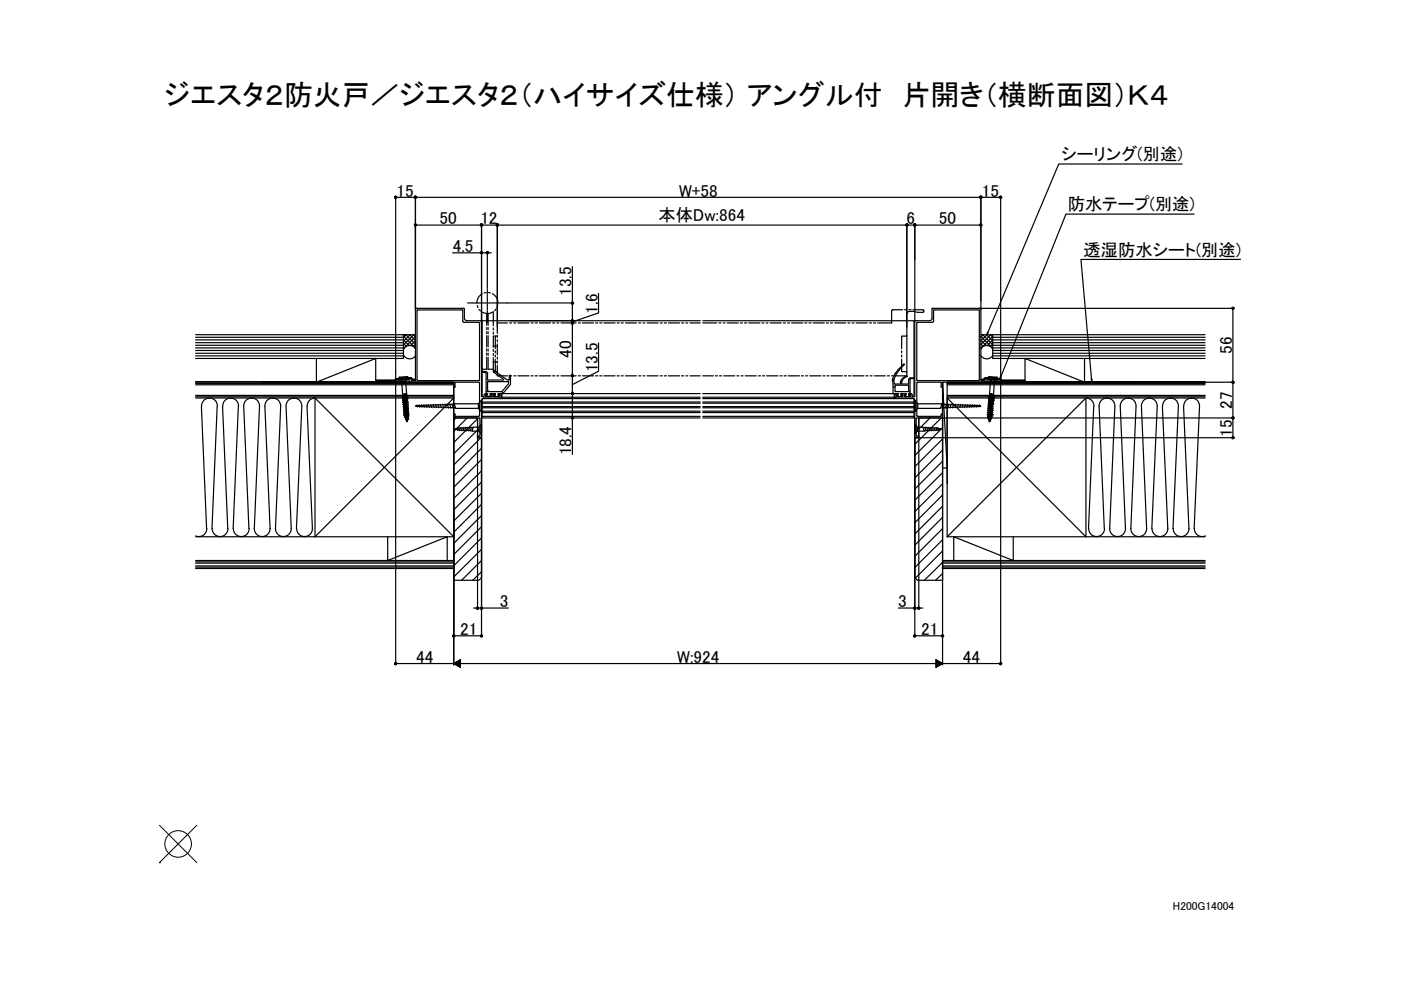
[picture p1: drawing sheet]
<svg xmlns="http://www.w3.org/2000/svg" width="297mm" height="210mm" viewBox="0 0 297 210" stroke-linecap="round" stroke-linejoin="round" font-family="sans-serif">
<defs><g id="words">
<text font-size="6.1" x="34.9" y="22.2">ジエスタ２防火戸／ジエスタ２（ハイサイズ仕様） アングル付　片開き（横断面図）Ｋ４</text>
<g font-size="3.7">
<text x="225" y="34">シーリング(別途)</text>
<text x="84.1" y="41.7">15</text>
<text x="144" y="41.7">W+58</text>
<text x="208.1" y="41.7">15</text>
<text x="93.2" y="47.6">50</text>
<text x="101.8" y="47.6">12</text>
<text x="139.6" y="47">本体Dw:864</text>
<text x="192.2" y="47.6">6</text>
<text x="199.1" y="47.6">50</text>
<text x="226.4" y="44.5">防水テープ(別途)</text>
<text x="96" y="53.4">4.5</text>
<text x="229.7" y="54.2">透湿防水シート(別途)</text>
<text x="121.2" y="62.8" transform="rotate(-90 121.2 62.8)">13.5</text>
<text x="126.7" y="66.6" transform="rotate(-90 126.7 66.6)">1.6</text>
<text x="121.2" y="75.9" transform="rotate(-90 121.2 75.9)">40</text>
<text x="261.2" y="75" transform="rotate(-90 261.2 75)">56</text>
<text x="126.7" y="78.9" transform="rotate(-90 126.7 78.9)">13.5</text>
<text x="261.2" y="86.6" transform="rotate(-90 261.2 86.6)">27</text>
<text x="261.2" y="92.6" transform="rotate(-90 261.2 92.6)">15</text>
<text x="121.2" y="96.6" transform="rotate(-90 121.2 96.6)">18.4</text>
<text x="105.9" y="128.7">3</text>
<text x="190.4" y="128.7">3</text>
<text x="97.6" y="134.6">21</text>
<text x="195.3" y="134.6">21</text>
<text x="88.2" y="140.5">44</text>
<text x="143.6" y="140.5">W:924</text>
<text x="204.2" y="140.5">44</text>
</g>
<text font-size="2.4" x="248.7" y="193">H200G14004</text>
</g></defs>
<!-- layer: LIX_HONTAI -->
<g fill="none" stroke="#000" stroke-width=".25">
<path d="M99.1 64.2h1.1M100.3 64.2h.1M100.6 64.2h1.1M101.2 64.8l.1 .4M101.5 65.6l.4 .3M101.8 64.2h.1M102.1 64.2h1.1M102.1 66.1v2.7M102.1 75.6v2.7h1.1v-2.6M102.1 69.2v.5M102.1 70.1v.5M102.1 71v2.3"/>
<path d="M102.1 73.8v.4M102.1 74.7v.4M102.2 62.3a2.13 2.13 0 0 0-1.1 2M102.3 79h.6l.2 .2v4.3h.3l-.1 .3h-.2M102.3 78.8h.8l.2 .3M102.3 78.8v.2M103.1 62l-.5 .1M103.2 66.5v2.5M103.2 69.4v.5M103.2 70.3v.5M103.2 71.2v2.3M103.2 74v.4"/>
<path d="M103.2 74.9v.4M103.3 64.2h.1M103.3 67.4v1M103.3 60v1.1M103.3 61.2v.2M103.3 61.5v1.1M103.3 62.7v.1M103.3 63v1.1M103.3 64.2v.1M103.3 64.4v1.1M103.3 65.6v.2M103.3 65.9v1.1"/>
<path d="M103.3 67.1v.1M103.4 79v.1M103.4 79.1v1.5h3.3M103.5 66.5v2.5M103.5 75.7v2.6h1.1M103.5 69.4v.5M103.5 70.3v.5M103.5 71.2v2.3M103.5 74v.4M103.5 74.9v.4M103.5 62l.5 .1M103.5 64.2h1.1"/>
<path d="M104.4 62.3l.2 .1a2.07 2.07 0 0 1 1 1.8M104.5 66.1a2.28 2.28 0 0 1-2.3 .1M104.6 66.1v3M104.6 75.8v3h.8M104.6 71.3h.8M104.6 76.7h.8M104.6 73.4h.8M104.6 69.5v.4M104.6 70.4v.4M104.6 71.3v2.3M104.6 74.1v.4M104.6 74.9v.5"/>
<path d="M104.7 78.9l2.1 1.5-.1 .1M104.8 64.2h.1M104.9 78.6h-.2v.3M104.9 78.6l2.7 2h.3M105 76.2v2.6M105 64.2h1.1M105 71.3v2.6M105 74.4v.4M105 75.3v.4M105.2 65.5l-.3 .3M105.4 77.4v2.3h2.2M105.4 71.1v.5"/>
<path d="M105.4 72v.4M105.4 72.9v2.3M105.4 75.7v.4M105.4 76.6v.4M105.5 64.7l-.1 .4M106.2 64.2h.1M106.5 64.2h1.1M107.6 68.5h-2.2v2.2M108.1 68.5h.4M108.1 79.7h.4M108.2 79.7v1.8l-1.6 2h-1v.3h.3M108.3 79.7l-.2-.1-.1 .1v.8"/>
<path d="M109 68.5h.4M109 79.7h.4M109.8 68.5h2.4M109.8 79.7h2.4M112.6 68.5h.5M112.6 79.7h.5M113.5 68.5h.4M113.5 79.7h.4M114.4 68.5h2.3M114.4 79.7h2.3M117.2 68.5h.4M117.2 79.7h.4"/>
<path d="M118.1 68.5h.4M118.1 79.7h.4M118.9 68.5h2.4M118.9 79.7h2.4M121.7 68.5h.5M121.7 79.7h.5M122.6 68.5h.4M122.6 79.7h.4M123.5 68.5h2.3M123.5 79.7h2.3M126.3 68.5h.4M126.3 79.7h.4"/>
<path d="M127.2 68.5h.4M127.2 79.7h.4M128 68.5h2.4M128 79.7h2.4M130.8 68.5h.5M130.8 79.7h.5M131.7 68.5h.5M131.7 79.7h.5M132.6 68.5h2.3M132.6 79.7h2.3M135.4 68.5h.4M135.4 79.7h.4"/>
<path d="M136.3 68.5h.4M136.3 79.7h.4M137.2 68.5h2.3M137.2 79.7h2.3M140 68.5h.4M140 79.7h.4M140.8 68.5h.5M140.8 79.7h.5M141.7 68.5h2.4M141.7 79.7h2.4M144.5 68.5h.5M144.5 79.7h.5"/>
<path d="M145.4 68.5h.4M145.4 79.7h.4M146.3 68.5h2.1M146.3 79.7h2.1M148.4 68h-46.2v16.1M149 68.5h3M149 79.7h2.2M149 68h44.8v16.1M151.7 79.7h.4M152.4 68.5h.5M152.6 79.7h.4M153.3 68.5h.4"/>
<path d="M153.4 79.7h2.4M154.2 68.5h2.3M156.2 79.7h.5M157 68.5h.4M157.1 79.7h.5M157.8 68.5h.5M158 79.7h2.3M158.7 68.5h2.4M160.8 79.7h.4M161.5 68.5h.5M161.7 79.7h.4M162.4 68.5h.4"/>
<path d="M162.5 79.7h2.4M163.3 68.5h2.3M165.3 79.7h.5M166.1 68.5h.4M166.2 79.7h.5M167 68.5h.4M167.1 79.7h2.4M167.8 68.5h2.4M169.9 79.7h.4M170.6 68.5h.5M170.8 79.7h.4M171.5 68.5h.5"/>
<path d="M171.7 79.7h2.3M172.4 68.5h2.4M174.5 79.7h.4M175.2 68.5h.5M175.3 79.7h.5M176.1 68.5h.4M176.2 79.7h2.4M177 68.5h2.3M179 79.7h.5M179.8 68.5h.4M179.9 79.7h.5M180.7 68.5h.4"/>
<path d="M180.8 79.7h2.4M181.5 68.5h2.4M183.6 79.7h.4M184.3 68.5h.5M184.5 79.7h.4M185.2 68.5h.5M185.4 79.7h2.3M188.2 79.7h.4M189 79.7h.5M189.7 79.3a2.01 2.01 0 0 0-.4 2.1v2.1M189.9 79.1l-.1 .2M190 79.3l-.5 1.2"/>
<path d="M190.2 79.1l-.1 .2M190.5 78.3l-.7 .9M190.6 78.2l-.1 .1M191.2 76.2v2.6h1l.1 .8-2.4 .1M191.2 74.4v.4M191.2 75.3v.4M191.4 65.7h-2.3l-.1 2.8h-2.9M191.5 77.2l-.9 1M191.6 77.4l-1.5 1.7M191.7 77.2h-.1M191.7 77.2v.1M191.8 65.7h.5"/>
<path d="M192.3 71.1l-.1 .2h-1v2.6M192.3 79.9v-.2l-.7 .3-.7 .9M192.3 79.8a1.67 1.67 0 0 0-1.1 1.1M192.7 65.7h.5M193.6 65.7h2.1a.28 .28 0 0 1 .2 .2 .28 .28 0 0 1-.2 .3h-1.2a2.26 2.26 0 0 0-1.9-.1l-.3 .5M102.2 84.6v4h46.2M102.2 86.2h46.2M102.2 86.5h46.2M102.2 85.2h46.2M102.2 87.2h46.2M102.2 85.5h46.2M102.2 88.3h46.2"/>
<path d="M102.2 87.5h46.2M102.3 84.5h46.1M103.1 83h3.3M103.1 83.8l.1 .3M103.3 84.1h.1M103.4 82.7l.3 .3M103.5 80.9h4.2M103.5 80.9l-.1 .1v1.7M103.5 84.1h.1M103.7 84.1h.1M104.7 84l.2 .1M104.8 83.8h.2l.1-.3h-1.2l.1 .6"/>
<path d="M104.8 83.8l-.1 .1M105 84.1l.1-.2v.2M105.9 83.8l-.2 .3M106.4 84.2h42M106.4 83l.2 .5M107.7 80.9l.2 .1M107.8 81v.4l-1.4 1.6M108 80.5h-.1M148.4 83.5h-42v1M149 83.5h41.5l-.1 .6M149 86.2h44.8M149 86.5h44.8"/>
<path d="M149 84.2h40.6M149 84.5h44.7M149 85.2h44.8M149 87.2h44.8M149 85.5h44.8M149 88.3h44.8M149 87.5h44.8M189.3 82.1h.5M189.5 80.7l.1 .6M189.5 80.4l-.1 .2 .2 .1M189.6 83.5v1M189.6 81.3l.1 .1"/>
<path d="M190.9 80.9v.5h-1.2M191 80.8v.1M191.2 80.9v.1M191.8 84h.1M191.9 83.8h.2v-.3h-1.1v.3l.4 .1-.3 .2M191.9 83.8v.1M191.9 84l.1 .1M192.6 84.1v-.2l.1 .2M192.6 80.4v1h-1.4v-.3M192.6 81.8v1.1M192.7 81.8l-.2-.1h-2.6l-.1 .1v1.1l.1 .1h3M192.7 82.9l-.2 .1"/>
<path d="M192.7 80.3v.1M192.9 84l-.1 .1M192.9 80.2l-.2 .2M193 83.3l-.4 .2 .1 .3 .3 .1M193 84h-.1M193.7 80.1h-.8M193.7 80.3h-.6l-.2 .2v2.8M193.7 80.1v.2M193.8 84.6v4h-44.8"/>
</g>
<!-- layer: LIX_POINT -->
<path d="M33.8 182.9h.1" fill="none" stroke="#000" stroke-width=".25"/>
<!-- layer: LIX_MOJI -->
<g fill="none" stroke="#000" stroke-width=".25">
<path d="M250.6 34.8h-26.1l-15.3 36.2M83.9 41.8h128.3M83.9 41.5v99.5M88.1 41.5v24.1M88.1 47.7h119.9M96 53.6h8.2M102.1 47.4v21.2M103.3 53.3v6.7M105.4 47.4v22M121.4 56.5v12.3M192.3 47.4v31.4M194 47.4v20.8"/>
<path d="M208 41.5v24.1M212.2 41.5v37.3M253.2 45.4h-27.2l-14 35M263 55h-33.8l2.3 25.9M107.6 64.2h14.1M108.1 68h13.6M121.1 68.5h.3v11.2M121.1 79.7h.3M121.4 79.7v3.8h-.3M126.9 62.2v4.2l-5.5 1.9M126.9 72.7v6l-5.5 2.8M207.7 65.4h54"/>
<path d="M209.4 70.4l-.2 .6 .3-.5M212.1 79.8l-.1 .6 .3-.5M212.2 78.9v62.1M261.4 65.4v27.4M96.2 82v59M101.2 88.6v40.6M102.1 88.6v46.5M121.1 88.6h.3v7.8M121.4 83.5v5.1M194 88.6v46.5M194.8 92.8h66.9M194.8 88.6v40.6"/>
<path d="M199.8 81.1v59.9M199.8 88.6h61.9M208 81h53.7M231.5 80.3v.6l-.2-.5M96.2 134.8h5.9M100.4 128.9h7.4M190.4 128.9h5.3M194 134.8h5.8M198.4 139.9l1.4 .8-1.4 .8zM83.9 140.7h128.3M96.2 140.7l1.4-.8v1.6z"/>
</g>
<g fill="#000" stroke="#000" stroke-width=".21">
<path d="M83.7 41.8v.2l.2-.2zM83.7 42l.2-.2v.3zM83.9 41.8v.3l.1-.1z"/>
<path d="M83.7 41.7l.2 .1v-.2zM83.7 41.7l.2 .1h-.2z"/>
<path d="M83.9 41.8l.1 .2 .1-.2zM84 41.7l.1 .1h-.2zM83.9 41.6v.2l.1-.1z"/>
<path d="M87.9 47.7v.2l.2-.2zM87.9 47.9l.2-.2v.2zM88.1 47.7v.2h.1z"/>
<path d="M87.9 41.8v.2l.2-.2zM87.9 42l.2-.2v.3zM88.1 41.8v.3l.1-.1z"/>
<path d="M87.9 41.7v.1h.2zM87.9 41.8h.2l-.2 .2zM87.9 42l.2 .1v-.3z"/>
<path d="M88.1 41.8v.3l.1-.1zM88.1 41.8h.2l-.1 .2z"/>
<path d="M87.9 47.6l.2 .1v-.2zM87.9 47.6l.2 .1h-.2z"/>
<path d="M87.9 41.7l.2 .1v-.2zM87.9 41.7l.2 .1h-.2z"/>
<path d="M88.1 47.7l.1 .2 .1-.2zM88.2 47.6l.1 .1h-.2zM88.1 47.5v.2l.1-.1z"/>
<path d="M88.1 41.8l.1 .2 .1-.2zM88.2 41.7l.1 .1h-.2zM88.1 41.6v.2l.1-.1z"/>
<path d="M88.2 41.7l-.1 .1h.2zM88.1 41.6l.1 .1-.1 .1zM87.9 41.7l.2 .1v-.2z"/>
<path d="M101.9 47.7v.2l.2-.2zM101.9 47.9l.2-.2v.2zM102.1 47.7v.2h.1z"/>
<path d="M101.9 47.6v.1h.2zM101.9 47.7h.2l-.2 .2zM101.9 47.9h.2v-.2z"/>
<path d="M101.9 53.4v.2h.2zM101.9 53.6h.2l-.2 .1zM101.9 53.7l.2 .1v-.2z"/>
<path d="M102.1 47.7v.2h.1zM102.1 47.7h.2l-.1 .2z"/>
<path d="M101.9 47.6l.2 .1v-.2zM101.9 47.6l.2 .1h-.2z"/>
<path d="M102.1 53.6v.2l.1-.1zM102.1 53.6h.2l-.1 .1z"/>
<path d="M102.1 47.7l.1 .2 .1-.2zM102.2 47.6l.1 .1h-.2zM102.1 47.5v.2l.1-.1z"/>
<path d="M102.2 47.6l-.1 .1h.2zM102.1 47.5l.1 .1-.1 .1zM101.9 47.6l.2 .1v-.2z"/>
<path d="M102.2 53.4l-.1 .2h.2zM102.1 53.4h.1l-.1 .2zM101.9 53.4l.2 .2v-.2z"/>
<path d="M103.1 53.6l.1 .1 .1-.1zM103.2 53.7l.1-.1v.2zM103.3 53.6v.2l.2-.1z"/>
<path d="M103.2 53.4l.1 .2v-.2zM103.2 53.4l.1 .2h-.2z"/>
<path d="M103.3 53.6l.2 .1v-.1zM103.3 53.6l.2-.2v.2zM103.3 53.4v.2l.2-.2z"/>
<path d="M105.2 47.7l.1 .2 .1-.2zM105.3 47.9l.1-.2v.2zM105.4 47.7v.2h.2z"/>
<path d="M105.3 47.6l-.1 .1h.2zM105.2 47.7h.2l-.1 .2zM105.4 47.7l-.1 .2h.1z"/>
<path d="M105.3 47.6l.1 .1v-.2zM105.3 47.6l.1 .1h-.2z"/>
<path d="M105.4 47.7v.2h.2zM105.4 47.7h.2v.2z"/>
<path d="M105.4 47.7l.2 .2v-.2zM105.4 47.7l.2-.1v.1zM105.4 47.5v.2l.2-.1z"/>
<path d="M105.6 47.6l-.2 .1h.2zM105.4 47.5l.2 .1-.2 .1zM105.3 47.6l.1 .1v-.2z"/>
<path d="M192.1 47.7v.2l.2-.2zM192.1 47.9l.2-.2v.2zM192.3 47.7v.2h.1z"/>
<path d="M192.1 47.6v.1h.2zM192.1 47.7h.2l-.2 .2zM192.3 47.7l-.2 .2h.2z"/>
<path d="M192.3 47.7v.2h.1zM192.3 47.7h.2l-.1 .2z"/>
<path d="M192.1 47.6l.2 .1v-.2zM192.1 47.6l.2 .1h-.2z"/>
<path d="M192.3 47.7l.1 .2 .1-.2zM192.3 47.7l.1-.1 .1 .1zM192.3 47.5v.2l.1-.1z"/>
<path d="M192.4 47.6l-.1 .1h.2zM192.3 47.5l.1 .1-.1 .1zM192.1 47.6l.2 .1v-.2z"/>
<path d="M193.7 47.7l.1 .2 .2-.2zM193.8 47.9l.2-.2v.2zM194 47.7v.2h.1z"/>
<path d="M193.8 47.6l-.1 .1h.3zM193.7 47.7h.3l-.2 .2zM193.8 47.9h.2v-.2z"/>
<path d="M194 47.7v.2h.1zM194 47.7h.2l-.1 .2z"/>
<path d="M193.8 47.6l.2 .1v-.2zM193.8 47.6l.2 .1h-.3z"/>
<path d="M194 47.7l.1 .2 .1-.2zM194.1 47.6l.1 .1h-.2zM194 47.5v.2l.1-.1z"/>
<path d="M194.1 47.6l-.1 .1h.2zM194 47.5l.1 .1-.1 .1zM193.8 47.6l.2 .1v-.2z"/>
<path d="M207.8 41.8v.2l.2-.2zM207.8 42l.2-.2v.3zM208 41.8v.3l.1-.1z"/>
<path d="M207.8 47.6v.1h.2zM207.8 47.7h.2l-.2 .2zM207.8 47.9h.2v-.2z"/>
<path d="M207.8 41.7v.1h.2zM207.8 41.8h.2l-.2 .2zM207.8 42l.2 .1v-.3z"/>
<path d="M208 47.7v.2h.1zM208 47.7h.2l-.1 .2z"/>
<path d="M207.8 41.7l.2 .1v-.2zM207.8 41.7l.2 .1h-.2z"/>
<path d="M208 41.8v.3l.1-.1zM208 41.8h.2l-.1 .2z"/>
<path d="M208 41.8l.1 .2 .1-.2zM208.1 41.7l.1 .1h-.2zM208 41.6v.2l.1-.1z"/>
<path d="M208.1 47.6l-.1 .1h.2zM208 47.5l.1 .1-.1 .1zM207.8 47.6l.2 .1v-.2z"/>
<path d="M208.1 41.7l-.1 .1h.2zM208 41.6l.1 .1-.1 .1zM207.8 41.7l.2 .1v-.2z"/>
<path d="M212 41.7l-.1 .1h.3zM211.9 41.8h.3l-.2 .2zM212 42l.2 .1v-.3z"/>
<path d="M212.2 41.8v.3l.1-.1zM212.2 41.8h.2l-.1 .2z"/>
<path d="M212.3 41.7l-.1 .1h.2zM212.2 41.6l.1 .1-.1 .1zM212 41.7l.2 .1v-.2z"/>
<path d="M121.2 64.2v.2l.2-.2zM121.4 64.2v.2h-.2z"/>
<path d="M121.2 68v.2l.2-.2zM121.4 68v.2h-.2z"/>
<path d="M121.2 79.7v.1l.2-.1zM121.2 79.8l.2-.1v.2z"/>
<path d="M121.4 68.5l-.2 .1 .2 .1zM121.4 68.5l.1 .1-.1 .1zM121.4 68.5l.1 .1 .1-.1z"/>
<path d="M121.4 64.2v.2h.1zM121.4 64.2h.2l-.1 .2zM121.4 64.2h.2l-.1-.1z"/>
<path d="M121.4 68v.2h.1zM121.4 68h.2l-.1 .2zM121.4 68h.2l-.1-.1z"/>
<path d="M121.2 68.3l.2 .2v-.2zM121.2 68.3l.2 .2h-.2zM121.2 68.5v.1l.2-.1z"/>
<path d="M121.4 79.7v.2l.1-.1zM121.4 79.7h.2l-.1 .1zM121.4 79.7h.2l-.1-.2z"/>
<path d="M121.4 64v.2l.1-.1zM121.2 64.1l.2-.1v.2zM121.2 64.1v.1h.2z"/>
<path d="M121.4 67.8v.2l.1-.1zM121.2 67.9l.2-.1v.2zM121.2 67.9v.1h.2z"/>
<path d="M121.4 79.5v.2l.1-.2zM121.2 79.5h.2v.2zM121.2 79.5v.2h.2z"/>
<path d="M121.5 68.3l-.1 .2h.2zM121.4 68.3h.1l-.1 .2z"/>
<path d="M261.3 65.5l.1 .1v-.2zM261.4 65.4l.2 .1-.2 .1zM261.4 65.4l.2 .1v-.1z"/>
<path d="M261.3 65.2l.1 .2v-.2zM261.3 65.2l.1 .2h-.2zM261.2 65.4l.1 .1 .1-.1z"/>
<path d="M261.6 65.2l-.2 .2h.2zM261.4 65.2h.2l-.2 .2z"/>
<path d="M121.2 83.5v.1l.2-.1zM121.2 83.6l.2-.1v.2z"/>
<path d="M121.2 88.7l.2 .1v-.2zM121.4 88.6l.1 .1-.1 .1zM121.4 88.6l.1 .1 .1-.1z"/>
<path d="M121.4 83.5v.2l.1-.1zM121.4 83.5h.2l-.1 .1zM121.4 83.5h.2l-.1-.2z"/>
<path d="M121.2 88.4l.2 .2v-.2zM121.2 88.4l.2 .2h-.2zM121.2 88.6v.1l.2-.1z"/>
<path d="M121.4 83.2v.3l.1-.2zM121.2 83.3l.2-.1v.3zM121.2 83.3v.2h.2z"/>
<path d="M121.5 88.4l-.1 .2h.2zM121.4 88.4h.1l-.1 .2z"/>
<path d="M261.2 81l.1 .2 .1-.2zM261.4 81v.3l-.1-.1z"/>
<path d="M261.2 92.8l.1 .1 .1-.1zM261.3 92.9l.1-.1v.2z"/>
<path d="M261.3 88.7l.1 .1v-.2zM261.4 88.6l.2 .1-.2 .1zM261.4 88.6l.2 .1v-.1z"/>
<path d="M261.4 81v.3l.2-.1zM261.4 81h.2v.2zM261.4 81h.2v-.1z"/>
<path d="M261.4 92.8v.2l.2-.1zM261.4 92.8h.2v.1zM261.4 92.8h.2v-.2z"/>
<path d="M261.3 88.4l.1 .2v-.2zM261.3 88.4l.1 .2h-.2zM261.2 88.6l.1 .1 .1-.1z"/>
<path d="M261.4 80.8v.2l.2-.1zM261.3 80.9l.1-.1v.2zM261.3 80.9l-.1 .1h.2z"/>
<path d="M261.4 92.6v.2l.2-.2zM261.3 92.6h.1v.2zM261.3 92.6l-.1 .2h.2z"/>
<path d="M261.6 88.4l-.2 .2h.2zM261.4 88.4h.2l-.2 .2z"/>
<path d="M96 134.8v.2l.2-.2zM96 135l.2-.2v.2zM96.2 134.8v.2h.1z"/>
<path d="M96 134.7l.2 .1v-.2zM96 134.7l.2 .1h-.2z"/>
<path d="M96.2 134.8l.1 .2 .1-.2zM96.3 134.7l.1 .1h-.2zM96.2 134.6v.2l.1-.1z"/>
<path d="M96.2 140.7l1.4-.8v.8zM96.2 140.7l1.4 .8v-.8z"/>
<path d="M101.1 128.8l-.1 .1h.2zM101 128.9h.2l-.1 .2zM101.2 128.9l-.1 .2h.1z"/>
<path d="M101.2 128.9v.2h.2zM101.2 128.9h.3l-.1 .2z"/>
<path d="M101.2 128.9h.3l-.1-.1zM101.2 128.7l.2 .1-.2 .1zM101.1 128.8l.1 .1v-.2z"/>
<path d="M101.9 128.9v.2l.2-.2zM102.1 128.9v.2h-.2zM102.1 128.9v.2h.1z"/>
<path d="M101.9 134.7v.1h.2zM101.9 134.8h.2l-.2 .2zM102.1 134.8l-.2 .2h.2z"/>
<path d="M102.1 134.8v.2h.1zM102.1 134.8h.2l-.1 .2z"/>
<path d="M101.9 128.8l.2 .1v-.2zM101.9 128.8l.2 .1h-.2z"/>
<path d="M102.1 128.9l.1 .2 .1-.2zM102.1 128.9l.1-.1 .1 .1zM102.1 128.7v.2l.1-.1z"/>
<path d="M102.2 134.7l-.1 .1h.2zM102.1 134.6l.1 .1-.1 .1zM101.9 134.7l.2 .1v-.2z"/>
<path d="M193.7 134.8l.1 .2 .2-.2zM193.8 135l.2-.2v.2zM194 134.8v.2h.1z"/>
<path d="M193.8 128.8l-.1 .1h.3zM193.7 128.9h.3l-.2 .2zM194 128.9l-.2 .2h.2z"/>
<path d="M193.8 134.7l.2 .1v-.2zM193.8 134.7l.2 .1h-.3z"/>
<path d="M194 128.9v.2h.1zM194 128.9h.2l-.1 .2z"/>
<path d="M194 134.8l.1 .2 .1-.2zM194 134.8l.1-.1 .1 .1zM194 134.6v.2l.1-.1z"/>
<path d="M194.1 128.8l-.1 .1h.2zM194 128.7l.1 .1-.1 .1zM193.8 128.8l.2 .1v-.2z"/>
<path d="M194.6 128.9v.2l.2-.2zM194.8 128.9v.2h-.2zM194.8 128.9v.2h.1z"/>
<path d="M194.6 128.8l.2 .1v-.2zM194.6 128.8l.2 .1h-.2z"/>
<path d="M194.8 128.9l.1 .2 .1-.2zM194.8 128.9l.1-.1 .1 .1zM194.8 128.7v.2l.1-.1z"/>
<path d="M198.4 139.9l1.4 .8h-1.4zM198.4 140.7v.8l1.4-.8z"/>
<path d="M199.7 134.7l-.1 .1h.2zM199.6 134.8h.2l-.1 .2zM199.8 134.8l-.1 .2h.1z"/>
<path d="M199.8 134.8v.2h.2zM199.8 134.8h.3l-.1 .2z"/>
<path d="M200 134.7l-.2 .1h.3zM199.8 134.6l.2 .1-.2 .1zM199.7 134.7l.1 .1v-.2z"/>
<path d="M83.7 140.7v.2l.2-.2zM83.7 140.9l.2-.2v.2zM83.9 140.7v.2h.1z"/>
<path d="M83.7 140.6l.2 .1v-.2zM83.7 140.6l.2 .1h-.2z"/>
<path d="M83.9 140.7l.1 .2 .1-.2zM83.9 140.7l.1-.1 .1 .1zM83.9 140.5v.2l.1-.1z"/>
<path d="M212 140.6l-.1 .1h.3zM211.9 140.7h.3l-.2 .2zM212.2 140.7l-.2 .2h.2z"/>
<path d="M212.2 140.7v.2h.1zM212.2 140.7h.2l-.1 .2z"/>
<path d="M212.3 140.6l-.1 .1h.2zM212.2 140.5l.1 .1-.1 .1zM212 140.6l.2 .1v-.2z"/>
</g>
<!-- layer: LIX_KATAZAI -->
<g fill="none" stroke="#000" stroke-width=".25">
<path d="M88.5 65.7h9.4M88.6 65.7l-.2 .1v14.8l.2 .1h13l.1-12.2M98 65.7l.1 .1v2.3M98.1 68.1l.3 .2h3.1l.2 .2M98.3 65.4l-9.9-.1-.3 .2v15.1M98.3 65.3l.2 .2M98.5 67.4l.2 .5 .3 .1h2.9l.2 .1v16h.5l.1-.5 .4-.1M98.5 65.5v2M197.6 65.5v2M197.6 67.4l-.2 .5-.4 .1h-2.9l-.1 .2v15.9h-.6v-.5l-.3-.1M197.7 65.4l10-.1 .2 .2 .1 15.1 .1 .1h.7v-.2M197.7 65.3l-.1 .2"/>
<path d="M197.9 68.1l-.3 .2h-3.1l-.1 .2M198.1 65.7h9.4M198.1 65.7l-.2 .1v2.3M207.5 65.7l.1 .1v14.8l-.1 .1h-13.1v-12.2M83.9 80.9l.3 .1 2.7-.3v.2M84 80.6l-.1 .3M86.9 80.9l.1 .1h9.2v1l.2 .1 .1-.1M87.1 80.4l-3.1 .2M87.1 80.3l.1 .2M87.2 80.5v.2h.8M88.1 80.6l-.1 .1M96.5 82v-1h5.2l-.1 7.2-5.1 .1v-.4"/>
<path d="M96.5 87.9l-.2-.1-.1 .8h5.6v3.9h-.6v.3h.7l.2-.1M102.9 83.8v.2M103 84h1.3M103.1 83.4l.1 .2M103.2 83.6l-.2 .2M104 83.6v.1l.3 .1M104.2 83.5h.6M104.2 83.4l-.2 .2M104.3 83.8v.2M104.6 83.8v.2M104.6 84h1.4M104.8 83.4l.1 .2"/>
<path d="M104.9 83.6v.1l-.3 .1M105.7 83.6v.1l.3 .1M105.8 83.5h.5v.8M105.8 83.4l-.1 .2M106 83.8v.2M106.3 84.2l-.1 .2h-3.6l-.4 .3-.1 8M189.8 84.2l.1 .2h3.5l.3 .1 .3 .5M190 83.8v.2M190.1 84h1.3M190.2 83.5h-.4v.8M190.2 83.4l.2 .2M190.3 83.6l-.2 .2"/>
<path d="M191.1 83.6v.1l.3 .1M191.2 83.5h.7M191.3 83.4l-.2 .2M191.4 83.8v.2M191.7 83.8v.2M191.8 84h1.3M191.9 83.4l.2 .2M192 83.6l-.2 .2M192.8 83.6v.1l.3 .1M193.1 83.5l-.3 .1M193.1 83.8v.2M194 85v7.7"/>
<path d="M208.9 80.4l3.1 .2M209 80.3l-.2 .2M209.2 80.9v-.2l2.8 .3M209.2 80.9l-.2 .1h-9.2v1l-.1 .1-.2-.1v-1h-5.1v7.2l5.1 .1 .2-.6 .1 .2v.7h-5.5v3.9h.5v.3h-.7l-.1-.1M212.1 80.6l.1 .3M212.2 80.9l-.1 .1"/>
</g>
<!-- layer: LIX_OBJECT -->
<g fill="none" stroke="#000" stroke-width=".25">
<path d="M84.5 80.5l.3-.2 1.5-.1 .3 .1zM84.5 80.5h.3M84.8 80.5l.4 .5M85.2 81l.2 2.6M85.3 84h.1M85.3 83.9l.2-.1zM85.3 84h.2M85.3 84.4h.1M85.3 84.4h.2M85.4 84.3h.1M85.4 84.9h.1M85.4 84.3l-.1 .1"/>
<path d="M85.4 85.3h.1M85.4 85.3h.2M85.4 83.6l.1 .3M85.5 84v.3M85.5 86.1l.2-.1zM85.5 84h.1M85.5 83.8h.1M85.5 84.4h.1M85.5 84.3h.1M85.5 84.3h-.1M85.5 84.7h.1M85.5 86.2h.1"/>
<path d="M85.5 84.5v.3M85.5 84.3l-.2 .1M85.5 85.2l-.1 .1M85.5 86.6l.2-.1zM85.5 83.7h.1M85.6 84.2h.1M85.5 84.8l-.1 .1M85.5 84.9h.1M85.5 83.7v.1M85.5 84.9v.3M85.6 85.7h.1M85.6 85.3h.1"/>
<path d="M85.6 85.7h-.1M85.6 85.6h.1M85.6 85.7h-.1l.1 .1M85.6 87l-.1 .1M85.6 87.5l.2-.1zM85.6 83.7l-.1 .1M85.6 84.3h.1M85.6 84.3l-.1 .1M85.6 85.4v.3M85.6 86.1h.1M85.6 87h.1M85.6 87.5l.2 .1"/>
<path d="M85.6 85.7v.4M85.6 86.2l.1 .3M85.7 86h.1zM85.7 86.2h-.1M85.7 86.5h.1M85.7 84.8h.1M85.7 84.8l-.3 .1M85.7 86.2h.1M85.7 86.7v.3M85.7 85.5h.1M85.7 84.3h-.1M85.7 87.1l.1 .3"/>
<path d="M85.7 87l-.2 .1M85.7 84.3h.1M85.8 86.6l-.1 .1-.2-.1M85.8 86.6h.1M85.8 87.3h.1M85.8 87.4h.1M85.8 87.6v.3M85.8 86.1l-.1 .1M85.8 86h.1M85.8 86.9l-.1 .1M85.8 87.8h.1M85.8 87.9h.1"/>
<path d="M85.8 87.9l-.2 .1M85.8 83.6h.1M85.8 83.6l-.2 .1M85.8 84.1l-.2 .1M85.8 86.9h.1M85.8 86.1h.1M85.8 88l.1 .4M85.8 84.1h.1M85.8 86.5h.1M85.8 86.9l-.2 .1M85.8 88.3h.1M85.8 88.3v.1l.1 .1"/>
<path d="M85.8 84.2h.1M85.8 84.2l-.1 .1M85.8 86.4h.1M85.8 84v.1M85.9 85.9h.1M85.9 85.9l-.1 .1M85.9 88.3h.1M85.9 88.4h-.1M85.9 85l-.2 .1M85.9 86h.1M85.9 87.4h.1M85.9 87.4l-.1 .2"/>
<path d="M85.9 83.7l-.4 .3M85.9 83.7h.1M85.9 84.5h.1M85.9 88.5l.1 .3M86 86l-.2 .1M86 86h-.2M86 88.8h.1M86 83.5l-.2 .1M86 84.1h-.2M86 84.9l-.4 .2h.1M86 85.1h.1M86 86.4l-.3 .1 .1-.1"/>
<path d="M86 86.5l-.2 .1M86 86.8l-.2 .1M86 87.2h.1M86 88.3h.1M86 88.3l-.1 .2M86 88.7h.1M86 83.7h.1M86 83.7h-.1M86 81l.2 2.5-.8 .1M86 81h-.8M86 84.9h.1M86 86.4h.2"/>
<path d="M86 86.5h.1M86 86.8h.1M86 87.3h-.2M86 86.4l.3-.1-.1 .1M86 86.8h.2M86 83.6l.2-.1-.6 .2M86 84.4h.1M86 86.4v.1M86.1 80.2l-.2 .5-.3 .2-.4-.2-.3-.5M86.1 85l-.5 .3M86.1 85.4l-.4 .1M86.1 85h.1"/>
<path d="M86.1 87.3h.1M86.1 87.3l-.2 .1M86.1 88.8h.1M86.1 84.6l-.4 .2M86.1 84.6h.1M86.1 85.3v.1M86.1 84.5v.1M86.1 88.9l.1 .4M86.1 86.2l-.3 .2M86.1 85.8h.1M86.1 86.2h.1M86.1 88.2v.1"/>
<path d="M86.1 83.9h.1M86.1 84l-.3 .2M86.1 84h.1M86.1 83.9l-.2 .1M86.1 86.4h.1M86.2 86.8l-.7 .3M86.2 85.9h.1M86.2 86.4h.1M86.2 88.6h.1M86.2 88.6l-.2 .1 .2-.1M86.2 88.7l-.1 .1M86.2 89.1h.1"/>
<path d="M86.2 89.2v.1M86.2 89.1v.1M86.2 89.2h.1M86.2 84h-.4M86.2 84h.1M86.2 84.3l-.7 .4 .7-.2M86.2 84.3h.1M86.2 84.5h.1M86.2 84h-.1M86.2 88.7h.1M86.2 83.5v.3M86.2 85.4l-.6 .2 .1-.1"/>
<path d="M86.2 84.9l-.3 .1M86.2 84.9l-.1 .1M86.2 87.7l-.4 .1M86.2 85.9l-.2 .1M86.2 87.3h-.1M86.2 89.3h.1M86.2 84.3h.2M86.2 84.8h.1M86.2 84v.3M86.2 86.8h.1M86.2 85.4h.1M86.3 85.4l-.7 .3"/>
<path d="M86.3 84.8h.1M86.3 84.4l-.1 .4-.2 .1M86.3 84.9h-.1M86.3 85.2h.1M86.3 85.2l-.2 .1M86.3 85.4h.1M86.3 85.9h.1M86.3 85.9l-.3 .1M86.3 87.6h.1l-.1 .1M86.3 87.7l-.5 .2M86.3 87.7h.1M86.3 88.6h.1"/>
<path d="M86.3 88.6h-.1M86.3 84.4h.1M86.3 86.8h-.1M86.3 87.6l-.1 .1M86.3 80.4l-.3 .6M86.3 85.3h.1M86.3 85.1v.1M86.3 85.3v.1M86.3 87.1l-.5 .2M86.3 87.6l-.5 .2M86.3 87.1h.1M86.3 87.2v.1"/>
<path d="M86.3 87.6h.1M86.3 88.5h.1M86.3 88.5l-.1 .1M86.3 85.3v.3M86.3 85.1l.2 .1M86.3 85.6l-.4 .3M86.3 85.7h.1M86.3 86.6h.1M86.3 86.6l-.3 .2M86.3 86.7h.1M86.3 86.7v.1M86.3 88.2l-.4 .2"/>
<path d="M86.3 88.2h.1M86.3 88.9h.1M86.3 89h.1M86.3 88.9l-.1 .2 .1-.1M86.3 89l-.1 .1M86.3 83.9l-.1 .1M86.3 83.9h.1M86.3 83.9l-.1-.1-.1 .1M86.3 83.9v.1M86.3 85.7l.1 .3M86.3 85.6l.2 .1M86.4 87h.2"/>
<path d="M86.4 87.2h.1M86.4 87.1h-.1M86.4 87.2l-.4 .1M86.4 88.8h.1M86.4 88.5h.1M86.4 88.4h.1M86.4 88.5l-.1 .1M86.4 88.4l-.1 .1M86.4 88.5l-.2 .2M86.4 88.9h.1M86.4 84.3l-.1 .1M86.4 86.2v.3"/>
<path d="M86.4 87v.1M86.4 84.8l-.1 .3M86.4 84.8l-.1 .1M86.4 86.7h.1M86.4 86.5l-.1 .1M86.4 86.6h.1M86.4 86.7l-.1 .1M86.4 86.7h-.1M86.4 87.5h.1M86.4 87.5l-.1 .1M86.4 88.8l-.1 .6-.1-.1M86.4 86.6l.1 .3"/>
<path d="M86.4 85.7h.1M86.4 86.5h.2M86.5 85.2l-.2 .1M86.5 85.2l-.2 .2M86.5 87.1l-.1 .1M86.5 88l-.5 .3M86.5 88.8h.1M86.5 88.1h.1M86.5 88.1l-.2 .1M86.5 88.4l-.1 .1M86.5 88.8l-.1 .1M86.5 87.1v.3"/>
<path d="M86.5 88.8h-.1M86.5 88h.1M86.5 88.4l-.1 .4M86.5 85.7h.1M86.5 87.4h.1M86.5 88v.1M86.5 88.3l-.1 .1M86.5 87.5v.3M86.5 85.7h-.2M86.5 88.3h.1M86.6 86.1l-.2 .1M86.6 86.1l-.2-.1-.3 .2"/>
<path d="M86.6 86.1l-.3 .2 .1-.1M86.6 88h-.1M86.6 80.3l-1.8 .2M86.6 88l-.1 .3M86.6 86.5l-.2 .2M86.6 86.5l-.1 .2M86.6 87.1l-.3 .1M86.6 87.1h.1M86.6 87l-.1 .1M86.6 87.5h-.1M86.6 87.5l-.2 .1 .1-.1M86.6 88.3l-.2 .2"/>
<path d="M86.6 88.3l-.1 .1M86.7 87.9l-.2-.1-.7 .5M86.7 87.9l-.2 .1M86.7 87.9l-.1 .1M88.4 85.9l.1 .4M88.8 85.9l.2 .4M89.4 85.8l.1 .5M89.9 85.8l.1 .5M90.4 85.8l.1 .6M90.8 85.8l.2 .6M91.3 85.8l.2 .6M91.8 85.7l.2 .7"/>
<path d="M92.4 85.7l.1 .7M92.9 85.7l.1 .8M93.3 85.7l.2 .8M93.8 85.7l.3 .8M94.3 85.7l.3 .8M94.9 85.7l.2 .8M95.4 85.6l.2 .9M95.8 85.6l.3 .9M96.4 85.7l-8.3 .4 8.5 .4M96.7 90.8l-.1 .3M97.1 90.7l-.1 .5M97.6 90.6l-.2 .7"/>
<path d="M97.9 90.6l-.1 .7M98.4 90.6l-.2 .7M98.7 90.6l-.2 .8M99.1 90.6l-.2 .8M99.6 90.6l-.3 .8M99.9 90.6l-.2 .8M100.3 90.6h1.2v.8h-1.4zM100.3 90.6l-3 .2-.8 .2 .8 .2 2.8 .1M101.4 85.6h-5.1l.3 1h4.8M101.5 90.6l.6-.6v2l-.6-.6M102 84.9l.1 2.3-.7-.6v-1zM102 84.9v2.3"/>
<path d="M102 90v2M194 84.9l.6 .7v1l-.6 .6zM194 90v2M194 84.9v2.3M194.5 90.6h1.2l.2 .8h-1.4zM194.5 90.6l-.5-.6v2l.5-.6M194.6 85.6h5.1l-.3 1h-4.8M195.7 90.6l3 .2 .8 .2-.8 .2-2.8 .1M196.1 90.6l.2 .8M196.5 90.6l.2 .8M196.9 90.6l.2 .8M197.3 90.6l.2 .8"/>
<path d="M197.7 90.6l.2 .7M198.1 90.6l.2 .7M198.5 90.6l.2 .7M198.9 90.7l.1 .5M199.3 90.8l.1 .3M199.6 85.7l8.4 .4-8.5 .4M200.2 85.6l-.3 .9M200.7 85.6l-.3 .9M201.2 85.7l-.3 .8M201.7 85.7l-.2 .8M202.2 85.7l-.2 .8M202.7 85.7l-.2 .8"/>
<path d="M203.2 85.7l-.2 .8M203.7 85.7l-.2 .7M204.2 85.7l-.2 .7M204.7 85.8l-.2 .6M205.2 85.8l-.2 .6M205.7 85.8l-.2 .6M206.2 85.8l-.2 .5M206.7 85.8l-.2 .5M207.2 85.9l-.2 .4M207.7 85.9l-.2 .4M209.3 87.9l.2 .1M209.3 87.9h.2"/>
<path d="M209.4 87.5h.1M209.4 87l.2-.1 .4 .3M209.4 87l.1 .1M209.4 88.3l.1 .1M209.4 87l.2 .1M209.5 86.5l.1 .2M209.5 87.1l.3 .1M209.5 87.1h.1M209.5 80.3l.2-.1 1.5 .1 .3 .2zM209.5 80.3l2 .2M209.5 86.1l.1 .1M209.5 86.1h.2"/>
<path d="M209.5 86.1l.4 .2M209.5 88h.1M209.5 88v.1M209.5 88.3l.1 .1M209.5 88v.3M209.5 88.3h-.1M209.5 85.7h.1M209.5 87.4l.2 .2M209.5 87.4h-.1M209.5 87.9l.2 .1M209.5 87.9h.1M209.5 88.4h.1"/>
<path d="M209.5 88.4l.2 .1M209.5 88.4l.1 .1M209.5 88.8h.1M209.5 87.5v.3M209.5 85.7h.2M209.5 88.4l.1 .4M209.6 84.8l.1 .1v.2M209.6 84.8l.2 .1M209.6 85.2l.1 .1M209.6 86.7h.1M209.6 85.7h.1M209.6 85.7l.1 .1v-.1"/>
<path d="M209.6 86.6h.1M209.6 87.1v.1M209.6 87.6h.1zM209.6 88.8h.1M209.6 88.1l.3 .1M209.6 88l.1 .1M209.6 88.8l.1 .2M209.6 87.1l-.1 .3M209.6 86.6v.3M209.6 86.2l.1 .1M209.6 86.5l.1 .1M209.7 86.7h.1"/>
<path d="M209.6 87.2h.1M209.6 88.4l.2 .2M209.6 88.8l.1 .6 .1-.1M209.7 88.9h.1M209.6 88.9h.1M209.6 84.3l.1 .1M209.6 84.3h.2M209.6 86.2v.3M209.6 86.5h-.1M209.6 88.5h.1M209.6 84.3l.2 .1M209.7 85.3l.1 .1"/>
<path d="M209.7 85.6v.1M209.7 88.5v.1M209.7 88.4v.1M209.7 88.9v.1M209.7 83.9l.1 .1M209.7 83.9h.1M209.7 83.9l.1-.1 .1 .1M209.7 83.9v.1M209.7 87.2h.1M209.7 86.6h.1M209.7 85.7v.3M209.7 85.6l-.2 .1"/>
<path d="M209.7 84.4h.1M209.7 85.3h.1M209.7 85.1l.4 .3M209.7 85.3l.2 .1M209.7 86.3l.5 .1M209.7 86.1h.1M209.7 86.3h.1M209.7 86.1l.1 .1M209.7 86.6l.1 .1M209.7 86.7l.2 .1M209.7 87.2l.1 .1M209.7 87.7l.3 .1"/>
<path d="M209.7 87.6l.2 .1M209.7 87.7h.1M209.7 88.1l.5 .3M209.7 88.6l.3 .1M209.7 88.1h.1M209.7 88.6h.1M209.7 88.6l.1 .1M209.7 89l.1 .1M209.7 89l.1 .1zM209.7 89h.1M209.7 85.3v.3M209.7 85.1l-.1 .1"/>
<path d="M209.7 84.7l-.1 .1M209.7 84.7l.1 .1M209.7 84.9h.1M209.7 85.7h.1M209.7 85.7h.2M209.7 87.3h.1M209.7 87.6h.2M209.7 87.6h.1M209.7 88.1h.2M209.7 84h.1M209.7 88v.1M209.8 80.4l.2 .6"/>
<path d="M209.8 84.8h.1M209.8 84.9h.1M209.8 85.4h.1M209.8 87.3l.3 .1M209.8 85.9h.1M209.8 85.9l.1 .1M209.8 86.8h.1M209.8 87.2l.2 .1M209.8 89.1h.1M209.8 88.6l.2 .1M209.8 89.3h.1M209.8 84.5h.1"/>
<path d="M209.8 84.3h.1M209.8 84.3l.2 .2M209.8 84.4h.1M209.8 84.4l-.1 .3M209.8 84.9l.5 .2M209.8 84.8l.2 .1M209.8 84.9l.2 .1M209.8 86.7l.4 .2M209.8 86.2h.1M209.8 86.7h.1M209.8 88.7h.1M209.8 88.7l.2 .1"/>
<path d="M209.8 89.1v.2M209.8 89.2h.1M209.8 84h.1M209.8 84.5l.7 .2M209.8 84v.3M209.9 86.8l.4 .2M209.9 86.8l.6 .3M209.9 88.1h.1M209.9 88.1l.3 .2M209.9 83.5h.1M209.9 83.5l.2 .1M209.9 84l.2 .2"/>
<path d="M209.9 84h.1M209.9 84.5h.1M209.9 85.4l.1 .1M209.9 87.6h.1M209.9 87.7h.1M209.9 85.9h.1M209.9 85.8h.1M209.9 86.3h.1M209.9 88.2h.1M209.9 86.2h.1M209.9 83.9h.1M209.9 84.5v.1"/>
<path d="M209.9 80.2l.3 .5 .3 .2 .6-.7M209.9 85.4l.2 .1M209.9 85.9l.3 .1M209.9 86.2l.3 .2M209.9 87.6l.3 .2M209.9 87.7l.3 .1M209.9 86h.1M209.9 86.3l.1 .1M209.9 88.2l.1 .1M209.9 84l.3 .1M209.9 83.9l.5 .3M209.9 84.6l.3 .1"/>
<path d="M209.9 84.6h.1M209.9 86.4h.1M210 85.5l.3 .2M210 85h.1M210 85.5h.1M210 85.8l.2 .2M210 87.2h.1M210 87.3h.1M210 85.8h.1M210 87.8h.1M210 87.8l.4 .2M210 88.3h.1"/>
<path d="M210 88.3l.1 .2M210 88.8h.1M210 88.7h.1M210 88.7v.1M210 88.8l-.2 .5M210 85l.1 .1M210 86.4v.1M210 84.9h.1M210 84.9l.1 .1M210 86.5h.1M210 84.1h.1M210 81l-.2 2.5 .8 .1 .2-2.6"/>
<path d="M210 81h.8M210 86h.1M210 86l.4 .2M210 88.8v.1M210 84.5h.1M210 83.7h.1M210 84.5l.3 .1M210 87.2v.1M210.1 85.1h.1M210.1 87.3h.1M210.1 87.7h.1M210.1 83.5l.4 .2"/>
<path d="M210.1 83.7l-.3-.2v.3M210.1 83.5h.1M210.1 84.2h.1M210.1 84.5h.1M210.1 85.4h.1M210.1 85.5h.1M210.1 86.5h.1M210.1 83.7h.1M210.1 87.4h.1M210.1 83.6v.1M210.1 85h.1M210.1 85l.3 .1"/>
<path d="M210.1 85.1l.2 .1M210.1 85.4l.2 .1M210.1 86.5l.2 .1M210.1 87.4l.2 .1M210.1 83.7l.5 .1M210.1 84.2l.2 .1M210.1 83.7l.2 .1M210.1 85.5h.2M210.1 84h.1M210.1 88.5l-.1 .3M210.2 86.4l.1 .1M210.2 88.3h.1"/>
<path d="M210.2 88.3l.1 .1M210.2 84h.1M210.2 88.4h.1M210.2 86.9h.1M210.2 86.9l.1 .1M210.2 87.8h.1M210.2 84.1l.2 .1M210.2 84.7h.1M210.2 84.7l.4 .2M210.2 86h.1M210.3 85.7h.1M210.3 85.7l.1 .1"/>
<path d="M210.3 86h.1zM210.3 87.5h.1M210.3 87.5v.1M210.3 88.4h.1M210.3 87.9h.1M210.3 87.9l.1 .1M210.3 88.4l-.2 .1M210.3 83.8h.1M210.3 83.8l.3 .2M210.3 84.2h.1M210.3 85.5v.1M210.3 87.6v.3"/>
<path d="M210.3 88l-.1 .4M210.3 85.2h.1M210.3 85.2l.2 .1M210.3 85.6l.2 .1M210.3 86.5h.1M210.3 86.5l.2 .1zM210.3 86.6h.1M210.3 87h.1M210.3 87.4l.1 .1zM210.3 87.4h.1M210.3 85.1h.1M210.3 87.1v.3"/>
<path d="M210.3 84.3h.1M210.3 85.1l.2 .1-.1-.1M210.3 85.5l.1 .2M210.3 86.6h.2M210.3 84.6h.1M210.3 84.6l.2 .1M210.3 86.7v.3M210.3 87l.2 .1M210.4 85.1h.1M210.4 86l.2 .2zM210.4 87.9h.1M210.4 84.2h.1"/>
<path d="M210.4 86.2l-.1 .3M210.4 85.7h.1M210.4 85.7h.2l-.2 .1M210.4 87h.1M210.4 87l.1 .1M210.4 84.2l.1 .1M210.4 84.3h.1M210.4 84.3l.1 .1M210.4 85.8v.3M210.4 87.5l-.1 .1M210.5 85.2l.1 .1h-.1M210.5 83.7h.1"/>
<path d="M210.5 83.7v.1M210.5 85.4l-.1 .3M210.5 85.2l.1 .1M210.5 85.7h.1M210.5 83.8h.1M210.5 84.4h.1M210.5 84.9h.1M210.5 84.8l.1 .1M210.5 84.9v.3M210.6 84h.1M210.6 83.8h.1M210.6 83.8l.1 .2z"/>
<path d="M210.6 84.3h.1M210.6 84.7v.1M210.6 84.7l-.1 .1M210.6 86.2h-.2M210.6 84v.3M210.6 84.3l.1 .1M210.6 84.5l-.1 .3M210.6 83.8v.1M210.6 84.8h.1M210.6 84.8v.1M210.6 83.6v.3M210.6 84.9h.1"/>
<path d="M210.7 84.3h.1M210.7 84.4h.1M210.7 84.4h-.2M210.7 84.3v.1M210.7 84h.1M210.7 84h-.1M211.2 80.5l-.4 .5"/>
</g>
<!-- layer: LIX_OSAMARI -->
<g fill="none" stroke="#000" stroke-width=".25">
<path d="M41.5 75.5h44M41.5 74.9h44M41.5 74.3h44M41.5 73.8h44M41.5 71.5h44M41.5 72.1h44l1.3 1.2M41.5 72.7h44M41.5 73.2h44M41.5 71h46.5M67.1 76v5l12.6-5v5M84.7 79.9v.1M85.5 71v5h-44"/>
<path d="M85.5 71.3l2.5 2.5M85.5 73.6l.2 .2M85.5 72.8l.6 .6M85.6 75.3a1.46 1.46 0 0 0 2.5 .1M85.9 71l-.4 .3M86 71l2 2M86.1 71l-.6 .6M86.3 80l-1.5 .1M86.3 80h.1M86.3 79.9l-1.6 .1M86.3 79.8h.1M86.4 79.9l.3 .2"/>
<path d="M86.9 71l1.1 1.2M86.9 71l-1.4 1.4M87.6 71l.4 .4M87.7 71l-2.2 2.1M88 71.4l-2.5 2.5M88 72.2l-1 1.1M88 73l-.4 .5M88.1 73.9a1.46 1.46 0 0 0-2.5 .1M208 71h47.5M208 73.7l.1 .1M208 73l.5 .5M208 72.2l1.1 1.1"/>
<path d="M208 71.3l2.5 2.5M208 73.9a1.46 1.46 0 0 1 2.5 .1M208.4 71l2.1 2.1M208.5 71l-.5 .5M209.2 71l1.3 1.3M209.3 71l-1.3 1.2M209.7 79.9l-.4 .2M209.7 79.9l1.6 .1M209.8 79.8h-.1M210 71l.5 .5M210 71l-2 2M210.5 75.5h45"/>
<path d="M210.5 74.9h45M210.5 74.3h45M210.5 73.8h45M210.5 71.5h45M210.5 72.7h45M210.5 73.2h45M210.5 71v5h45M210.5 71.3l-2.5 2.5M210.5 72.9l-.6 .6M210.5 73.7l-.2 .1M210.5 75.3a1.46 1.46 0 0 1-2.5 .1M211.3 79.9l.1 .1"/>
<path d="M229.9 76v5l-12.6-5v5M255.5 72.1h-45l-1.2 1.2M41.5 81h54.7v32.8h-54.7M41.5 80.9h42.4M41.5 83.8h54.7M41.5 84.1h54.7M41.5 84.4h54.7l-29.4 29.4v-29.4M41.5 81.6h54.7M41.5 81.3h54.7M42.7 86.2l1.1 25.9M42.7 86.1a1.67 1.67 0 0 1 1.7-1.7 1.67 1.67 0 0 1 1.7 1.7M46 86.2l-1.1 25.9"/>
<path d="M47.2 86.2l1.1 25.9M47.2 86.1a1.67 1.67 0 0 1 1.7-1.7 1.67 1.67 0 0 1 1.7 1.7M50.5 86.2l-1.1 25.9M51.7 86.2l1.1 25.9M55 86.1a1.67 1.67 0 0 0-1.7-1.7 1.67 1.67 0 0 0-1.6 1.7M55 86.2l-1.1 25.9M56.2 86.2l1.1 25.9M59.5 86.1a1.67 1.67 0 0 0-1.7-1.7 1.67 1.67 0 0 0-1.6 1.7M59.5 86.2l-1.1 25.9M60.6 86.2l1.2 25.9M64 86.1a1.67 1.67 0 0 0-1.7-1.7 1.67 1.67 0 0 0-1.6 1.7M64 86.2l-1.1 25.9"/>
<path d="M65.1 86.2l1.1 25.9M66.8 84.4l29.4 29.4M66.8 84.4a1.67 1.67 0 0 0-1.7 1.7M79.7 80.7h4M79.7 80.6h3.9M84 80.3h.3M84 80.3l-.3 .3M84 80.4l-.2 .3M84.4 80.4l-.4 .1M84.7 80l-.3 .2M84.8 80.1l-.4 .3M86.3 80l.3 .2"/>
<path d="M86.7 80.2h.1M86.7 80l.1 .1M87 80.1l.5 .3M87 80.2l.4 .3M87.1 80.2h-.4M87.1 80.1h-.3M87.5 80.4h.5v.2l-.6-.1M96.2 88.6h5v4.2h.9v29.7l-.6 .5h-5.3zM96.7 88.6l-.5 .5M99 88.6l-2.8 2.9M101.2 88.8l-5 5M101.2 91.2l-5 5"/>
<path d="M102 92.8l-5.8 5.8M102.1 95.1l-5.9 5.8M102.1 97.4l-5.9 5.9M102.1 99.8l-5.9 5.9M194.8 88.6h5v34.4h-5.3l-.5-.5v-29.7h.8zM197.2 88.6l-2.4 2.4M199.5 88.6l-5.5 5.6M199.8 81l1 18.2h-1zM199.8 90.7l-5.8 5.9M199.8 93.1l-5.8 5.8M199.8 95.4l-5.8 5.9M199.8 97.8l-5.8 5.9"/>
<path d="M200.8 81h54.7M200.8 83.8h54.7M200.8 84.1h54.7M200.8 84.4h54.7M200.8 81.6h54.7M200.8 81.3h54.7M200.8 84.4l29.4 29.4v-29.4M200.8 84.4v18.2M208.5 80.4h-.4v.2l.5-.1M208.9 80.2h.4M209 80.2l-.3 .3M209 80.1l-.4 .3"/>
<path d="M209.3 80l-.4 .1M209.4 80.2h-.1M209.7 80l1.6 .1 .3 .3M209.7 80l-.3 .2M211.4 80l.3 .3M211.7 80.4h.1M211.7 80.4l.3 .1M211.7 80.2l.1 .1M211.8 80.3l.4 .1 .2 .2M212.1 80.4l.2 .3M212.2 80.9h43.3M212.3 80.7h5"/>
<path d="M212.4 80.6h4.9M230.2 84.4l-29.4 29.4M230.3 84.4a1.67 1.67 0 0 1 1.6 1.7M231.9 86.2l-1.1 25.9M233 86.2l1.1 25.9M233 86.1a1.67 1.67 0 0 1 1.7-1.7 1.67 1.67 0 0 1 1.7 1.7M236.4 86.2l-1.1 25.9M237.5 86.2l1.1 25.9M237.5 86.1a1.67 1.67 0 0 1 1.7-1.7 1.67 1.67 0 0 1 1.7 1.7M240.9 86.2l-1.1 25.9M241.5 81h-40.7v32.8M242 86.2l1.1 25.9"/>
<path d="M242 86.1a1.67 1.67 0 0 1 1.7-1.7 1.67 1.67 0 0 1 1.6 1.7M245.3 86.2l-1.1 25.9M246.5 86.2l1.1 25.9M249.8 86.1a1.67 1.67 0 0 0-1.6-1.7 1.67 1.67 0 0 0-1.7 1.7M249.8 86.2l-1.1 25.9M250.9 86.2l1.2 25.9M254.3 86.1a1.67 1.67 0 0 0-1.6-1.7 1.67 1.67 0 0 0-1.7 1.7M254.3 86.2l-1.1 25.9M41.5 120h54.7M41.5 119.4h54.7M41.5 119.1h54.7M41.5 118.8h54.7v1.7h-54.7"/>
<path d="M43.8 112a1.67 1.67 0 0 1-2.3 1.6M48.3 112a1.67 1.67 0 0 1-1.6 1.8 1.67 1.67 0 0 1-1.7-1.8M49.5 112a1.67 1.67 0 0 0 1.6 1.8 1.67 1.67 0 0 0 1.7-1.8M53.9 112a1.67 1.67 0 0 0 1.7 1.8 1.67 1.67 0 0 0 1.7-1.8M58.4 112a1.67 1.67 0 0 0 1.7 1.8 1.67 1.67 0 0 0 1.6-1.8M62.9 112a1.67 1.67 0 0 0 1.7 1.8 1.67 1.67 0 0 0 1.6-1.8M82.2 113.8v5l12.6-5v5M102.1 102.2l-5.9 5.9M102.1 104.6l-5.9 5.9M102.1 106.9l-5.9 5.9M102.1 109.3l-5.9 5.9M102.1 111.7l-5.9 5.9"/>
<path d="M102.1 114.1l-5.9 5.8M102.1 116.5l-5.9 5.8M102.1 118.8l-4.2 4.2M199.8 120h55.7M199.8 119.4h55.7M199.8 119.1h55.7M199.8 100.2l-5.8 5.9M199.8 102.6l-5.8 5.9M199.8 105l-5.8 5.8M199.8 107.3l-5.8 5.9M199.8 109.7l-5.8 5.9M199.8 112.1l-5.8 5.9"/>
<path d="M199.8 114.4l-5.8 5.9M199.8 116.8l-5.8 5.8M199.8 119.2l-3.8 3.8M200.8 113.8h54.7M214.8 113.8v5l-12.6-5v5M234.2 112a1.67 1.67 0 0 1-1.7 1.8 1.67 1.67 0 0 1-1.7-1.8M238.6 112a1.67 1.67 0 0 1-1.7 1.8 1.67 1.67 0 0 1-1.6-1.8M243.1 112a1.67 1.67 0 0 1-1.7 1.8 1.67 1.67 0 0 1-1.6-1.8M247.6 112a1.67 1.67 0 0 1-1.7 1.8 1.67 1.67 0 0 1-1.6-1.8M248.7 112a1.67 1.67 0 0 0 1.7 1.8 1.67 1.67 0 0 0 1.7-1.8M253.2 112a1.67 1.67 0 0 0 2.4 1.6M255.5 118.8h-55.7v1.7h55.7"/>
<path d="M41.5 120.2h54.7M102.1 121.2l-1.9 1.8M199.8 120.2h55.7M199.8 121.6l-1.4 1.4"/>
</g>
<!-- layer: LIX_POINT -->
<g fill="none" stroke="#000" stroke-width=".21">
<path d="M33.8 175l7.9 7.9M41.7 175l-7.9 7.9"/>
<circle cx="37.8" cy="178.9" r="2.82"/>
</g>
<use href="#words"/>
</svg>
